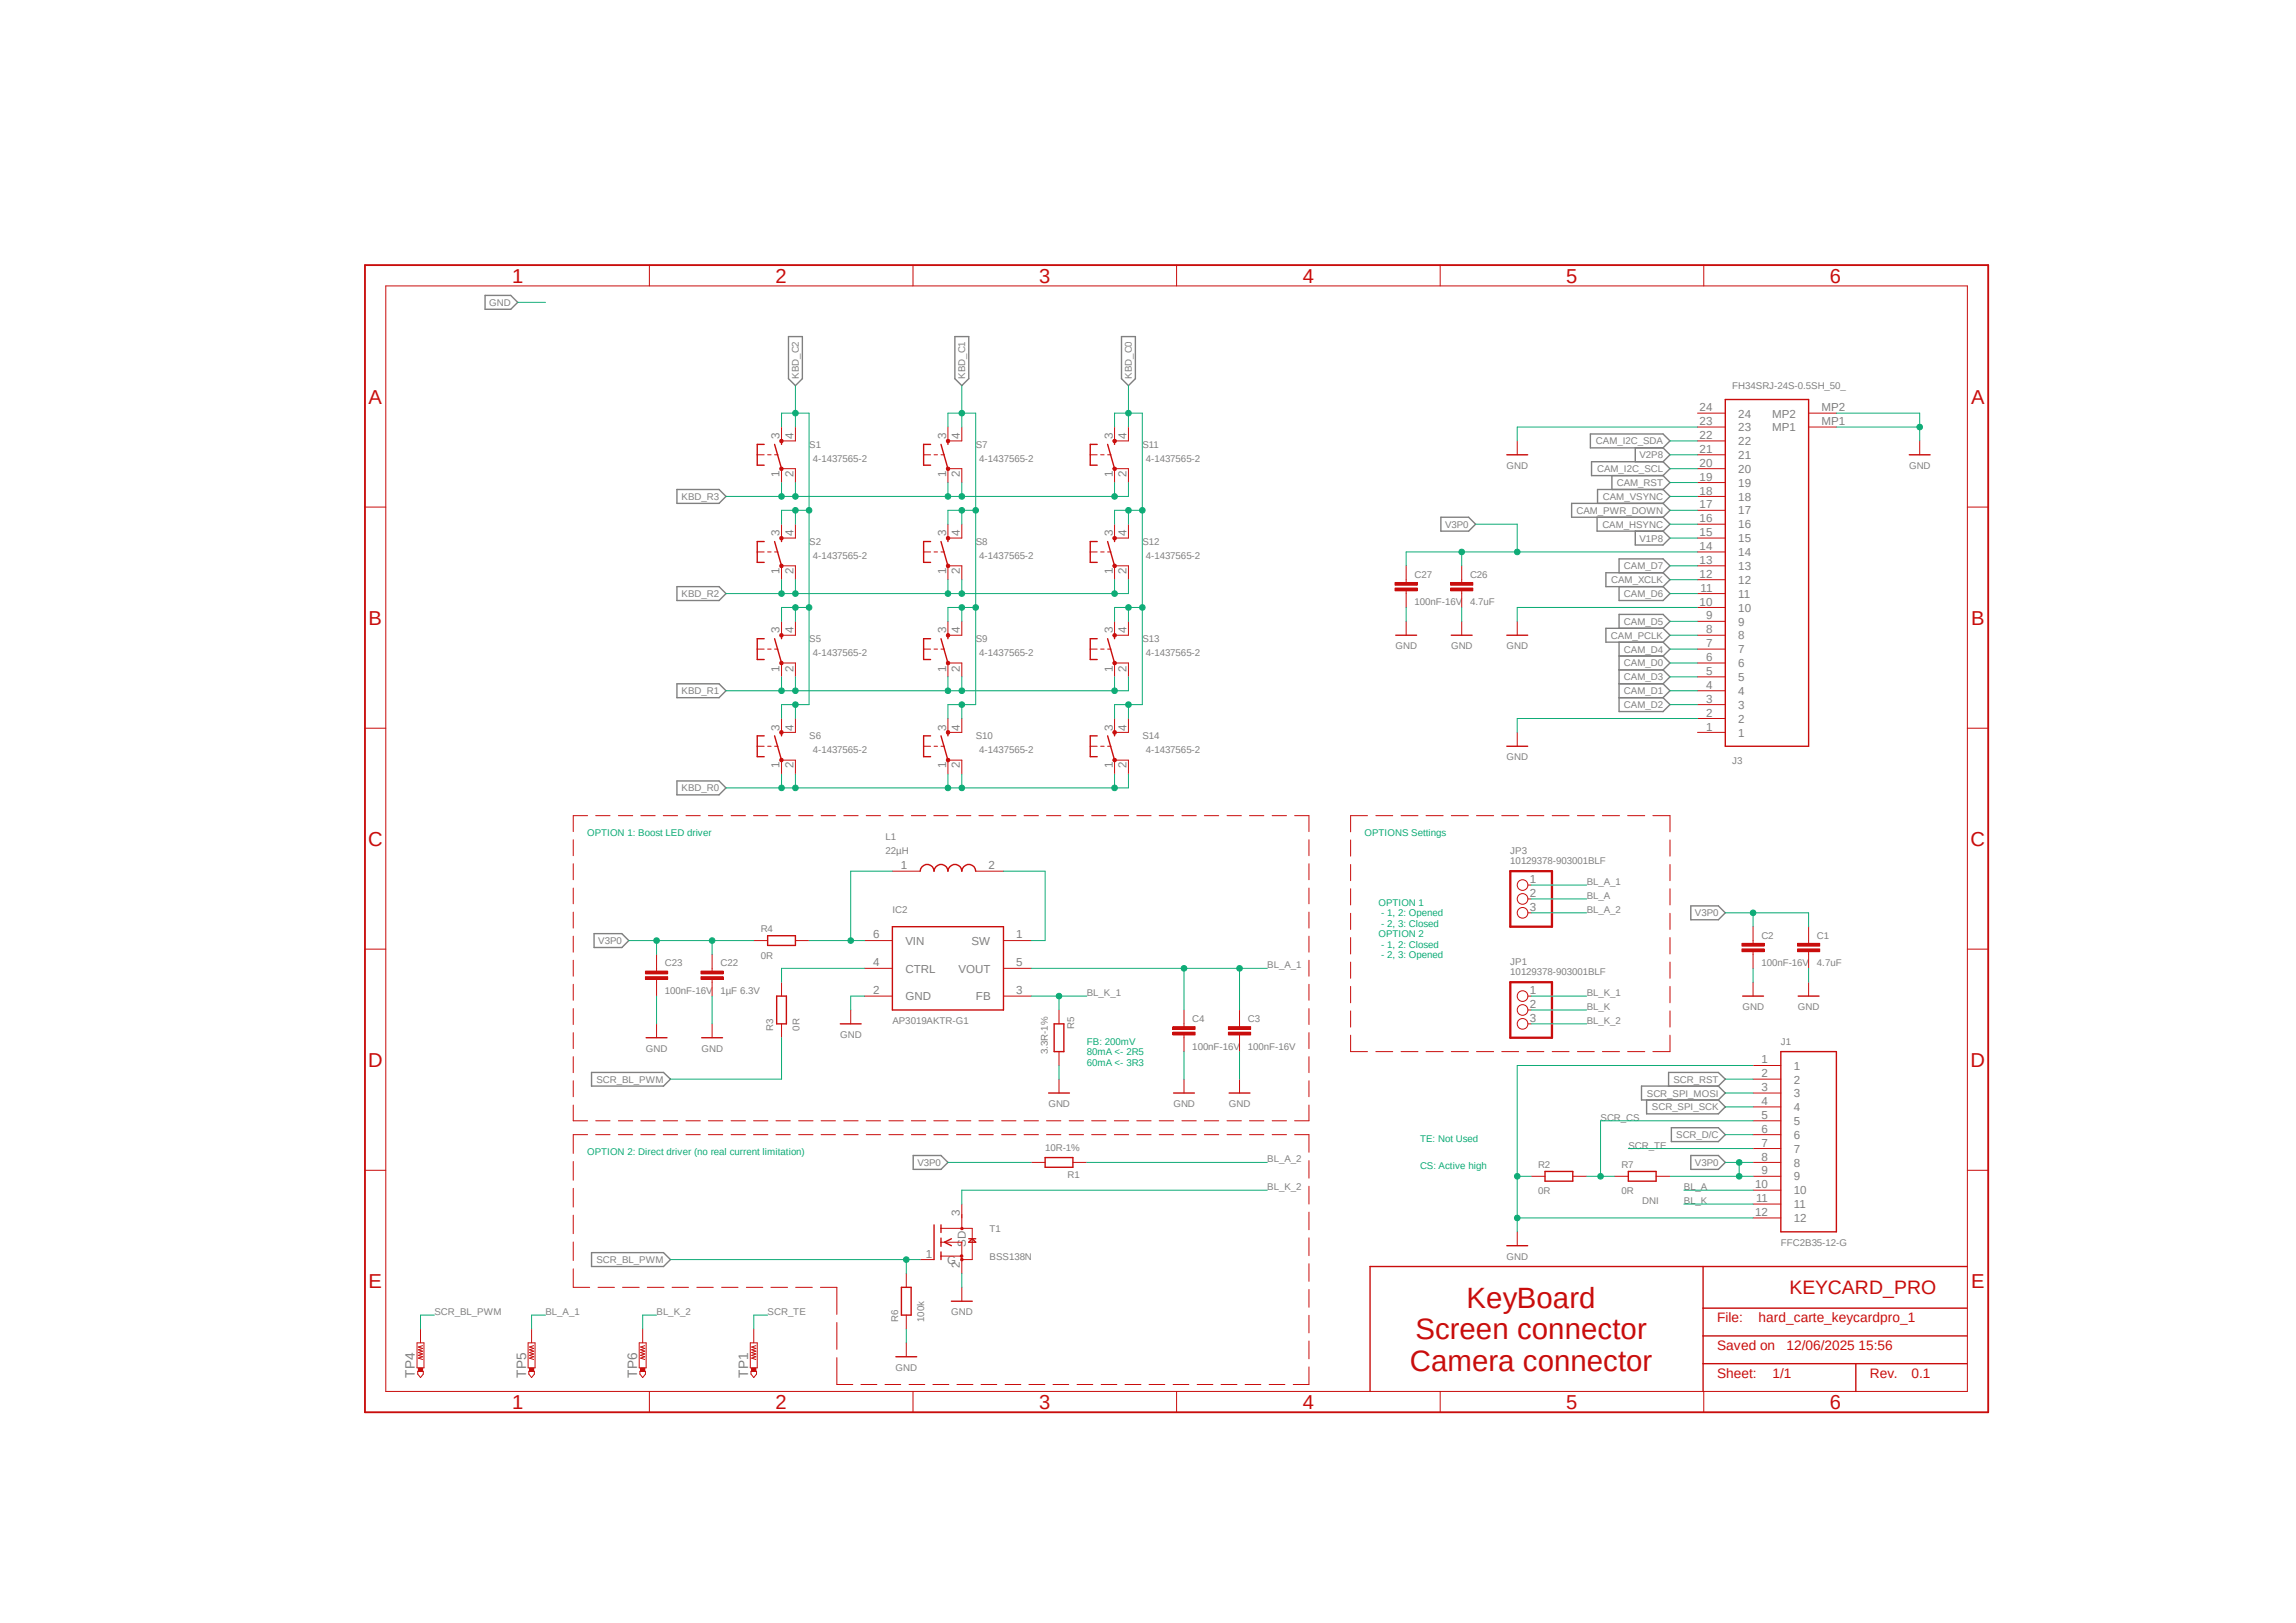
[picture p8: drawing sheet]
<svg xmlns="http://www.w3.org/2000/svg" width="420mm" height="297mm" viewBox="0 0 420 297" stroke-linecap="round" stroke-linejoin="round" font-family="sans-serif">
<defs><g id="words">
<g font-size="5.4" fill="#c90d0c">
<text x="268.3" y="239.4">KeyBoard</text>
<text x="258.9" y="245.1">Screen connector</text>
<text x="257.9" y="250.8">Camera connector</text>
</g>
<g font-size="3.7" fill="#c90d0c">
<text x="93.7" y="51.7">1</text>
<text x="141.9" y="51.7">2</text>
<text x="190.1" y="51.7">3</text>
<text x="238.3" y="51.7">4</text>
<text x="286.5" y="51.7">5</text>
<text x="334.7" y="51.7">6</text>
<text x="67.4" y="73.9">A</text>
<text x="360.5" y="73.9">A</text>
<text x="67.4" y="114.3">B</text>
<text x="360.5" y="114.3">B</text>
<text x="67.4" y="154.8">C</text>
<text x="360.5" y="154.8">C</text>
<text x="67.4" y="195.2">D</text>
<text x="360.5" y="195.2">D</text>
<text x="67.4" y="235.7">E</text>
<text x="360.5" y="235.7">E</text>
<text x="93.7" y="257.8">1</text>
<text x="141.9" y="257.8">2</text>
<text x="190.1" y="257.8">3</text>
<text x="238.3" y="257.8">4</text>
<text x="286.5" y="257.8">5</text>
<text x="334.7" y="257.8">6</text>
</g>
<text font-size="3.6" fill="#c90d0c" x="327.3" y="236.9">KEYCARD_PRO</text>
<g font-size="2.5" fill="#c90d0c">
<text x="314.1" y="241.9">File:</text>
<text x="321.7" y="241.9">hard_carte_keycardpro_1</text>
<text x="314.1" y="247">Saved on</text>
<text x="326.8" y="247">12/06/2025 15:56</text>
<text x="314.1" y="252.1">Sheet:</text>
<text x="324.2" y="252.1">1/1</text>
<text x="342.1" y="252.1">Rev.</text>
<text x="349.6" y="252.1">0.1</text>
</g>
<g font-size="2.5" fill="#808080">
<text x="75.9" y="252.1" transform="rotate(-90 75.9 252.1)">TP4</text>
<text x="96.2" y="252.1" transform="rotate(-90 96.2 252.1)">TP5</text>
<text x="116.5" y="252.1" transform="rotate(-90 116.5 252.1)">TP6</text>
<text x="136.9" y="252.1" transform="rotate(-90 136.9 252.1)">TP1</text>
</g>
<g font-size="2.1" fill="#808080">
<text x="310.9" y="77.8">23</text>
<text x="310.9" y="75.3">24</text>
<text x="318" y="76.4">24</text>
<text x="324.2" y="76.4">MP2</text>
<text x="333.2" y="77.8">MP1</text>
<text x="333.2" y="75.3">MP2</text>
<text x="142.6" y="80.3" transform="rotate(-90 142.6 80.3)">3</text>
<text x="145.1" y="80.3" transform="rotate(-90 145.1 80.3)">4</text>
<text x="173.1" y="80.3" transform="rotate(-90 173.1 80.3)">3</text>
<text x="175.6" y="80.3" transform="rotate(-90 175.6 80.3)">4</text>
<text x="203.5" y="80.3" transform="rotate(-90 203.5 80.3)">3</text>
<text x="206.1" y="80.3" transform="rotate(-90 206.1 80.3)">4</text>
<text x="310.9" y="82.9">21</text>
<text x="310.9" y="80.3">22</text>
<text x="318" y="84">21</text>
<text x="318" y="81.4">22</text>
<text x="318" y="79">23</text>
<text x="324.2" y="78.9">MP1</text>
<text x="142.6" y="87.3" transform="rotate(-90 142.6 87.3)">1</text>
<text x="145.1" y="87.3" transform="rotate(-90 145.1 87.3)">2</text>
<text x="173.1" y="87.3" transform="rotate(-90 173.1 87.3)">1</text>
<text x="175.6" y="87.3" transform="rotate(-90 175.6 87.3)">2</text>
<text x="203.5" y="87.3" transform="rotate(-90 203.5 87.3)">1</text>
<text x="206.1" y="87.3" transform="rotate(-90 206.1 87.3)">2</text>
<text x="310.9" y="88">19</text>
<text x="310.9" y="85.4">20</text>
<text x="318" y="89.1">19</text>
<text x="318" y="86.5">20</text>
<text x="310.9" y="95.6">16</text>
<text x="310.9" y="93">17</text>
<text x="310.9" y="90.5">18</text>
<text x="318" y="94.1">17</text>
<text x="318" y="91.6">18</text>
<text x="142.6" y="98.1" transform="rotate(-90 142.6 98.1)">3</text>
<text x="145.1" y="98.1" transform="rotate(-90 145.1 98.1)">4</text>
<text x="173.1" y="98.1" transform="rotate(-90 173.1 98.1)">3</text>
<text x="175.6" y="98.1" transform="rotate(-90 175.6 98.1)">4</text>
<text x="203.5" y="98.1" transform="rotate(-90 203.5 98.1)">3</text>
<text x="206.1" y="98.1" transform="rotate(-90 206.1 98.1)">4</text>
<text x="310.9" y="100.7">14</text>
<text x="310.9" y="98.1">15</text>
<text x="318" y="101.8">14</text>
<text x="318" y="99.2">15</text>
<text x="318" y="96.7">16</text>
<text x="142.6" y="105.1" transform="rotate(-90 142.6 105.1)">1</text>
<text x="145.1" y="105.1" transform="rotate(-90 145.1 105.1)">2</text>
<text x="173.1" y="105.1" transform="rotate(-90 173.1 105.1)">1</text>
<text x="175.6" y="105.1" transform="rotate(-90 175.6 105.1)">2</text>
<text x="203.5" y="105.1" transform="rotate(-90 203.5 105.1)">1</text>
<text x="206.1" y="105.1" transform="rotate(-90 206.1 105.1)">2</text>
<text x="310.9" y="105.7">12</text>
<text x="310.9" y="103.2">13</text>
<text x="318" y="106.8">12</text>
<text x="318" y="104.3">13</text>
<text x="310.9" y="110.8">10</text>
<text x="311.1" y="108.3">11</text>
<text x="312.1" y="113.4">9</text>
<text x="318" y="111.9">10</text>
<text x="318" y="109.4">11</text>
<text x="142.6" y="115.9" transform="rotate(-90 142.6 115.9)">3</text>
<text x="145.1" y="115.9" transform="rotate(-90 145.1 115.9)">4</text>
<text x="173.1" y="115.9" transform="rotate(-90 173.1 115.9)">3</text>
<text x="175.6" y="115.9" transform="rotate(-90 175.6 115.9)">4</text>
<text x="203.5" y="115.9" transform="rotate(-90 203.5 115.9)">3</text>
<text x="206.1" y="115.9" transform="rotate(-90 206.1 115.9)">4</text>
<text x="312.1" y="118.4">7</text>
<text x="312.1" y="115.9">8</text>
<text x="318" y="119.5">7</text>
<text x="318" y="117">8</text>
<text x="318" y="114.5">9</text>
<text x="142.6" y="122.9" transform="rotate(-90 142.6 122.9)">1</text>
<text x="145.1" y="122.9" transform="rotate(-90 145.1 122.9)">2</text>
<text x="173.1" y="122.9" transform="rotate(-90 173.1 122.9)">1</text>
<text x="175.6" y="122.9" transform="rotate(-90 175.6 122.9)">2</text>
<text x="203.5" y="122.9" transform="rotate(-90 203.5 122.9)">1</text>
<text x="206.1" y="122.9" transform="rotate(-90 206.1 122.9)">2</text>
<text x="312.1" y="123.5">5</text>
<text x="312.1" y="121">6</text>
<text x="318" y="124.6">5</text>
<text x="318" y="122.1">6</text>
<text x="312.1" y="131.1">2</text>
<text x="312.1" y="128.6">3</text>
<text x="312.1" y="126.1">4</text>
<text x="318" y="129.7">3</text>
<text x="318" y="127.2">4</text>
<text x="142.6" y="133.7" transform="rotate(-90 142.6 133.7)">3</text>
<text x="145.1" y="133.7" transform="rotate(-90 145.1 133.7)">4</text>
<text x="173.1" y="133.7" transform="rotate(-90 173.1 133.7)">3</text>
<text x="175.6" y="133.7" transform="rotate(-90 175.6 133.7)">4</text>
<text x="203.5" y="133.7" transform="rotate(-90 203.5 133.7)">3</text>
<text x="206.1" y="133.7" transform="rotate(-90 206.1 133.7)">4</text>
<text x="312.1" y="133.7">1</text>
<text x="318" y="134.8">1</text>
<text x="318" y="132.2">2</text>
<text x="142.6" y="140.6" transform="rotate(-90 142.6 140.6)">1</text>
<text x="145.1" y="140.6" transform="rotate(-90 145.1 140.6)">2</text>
<text x="173.1" y="140.6" transform="rotate(-90 173.1 140.6)">1</text>
<text x="175.6" y="140.6" transform="rotate(-90 175.6 140.6)">2</text>
<text x="203.5" y="140.6" transform="rotate(-90 203.5 140.6)">1</text>
<text x="206.1" y="140.6" transform="rotate(-90 206.1 140.6)">2</text>
<text x="164.8" y="159">1</text>
<text x="180.8" y="159">2</text>
<text x="279.9" y="161.6">1</text>
<text x="279.9" y="164.1">2</text>
<text x="279.9" y="166.7">3</text>
<text x="159.7" y="171.7">6</text>
<text x="165.6" y="172.9">VIN</text>
<text x="177.7" y="172.9">SW</text>
<text x="185.9" y="171.7">1</text>
<text x="159.7" y="176.8">4</text>
<text x="165.6" y="178">CTRL</text>
<text x="175.3" y="178">VOUT</text>
<text x="185.9" y="176.8">5</text>
<text x="159.7" y="181.9">2</text>
<text x="165.6" y="183">GND</text>
<text x="178.5" y="183">FB</text>
<text x="185.9" y="181.9">3</text>
<text x="279.9" y="181.9">1</text>
<text x="279.9" y="184.4">2</text>
<text x="279.9" y="187">3</text>
<text x="322.2" y="194.6">1</text>
<text x="322.2" y="197.1">2</text>
<text x="328.1" y="195.7">1</text>
<text x="322.2" y="199.7">3</text>
<text x="322.2" y="202.2">4</text>
<text x="328.1" y="198.3">2</text>
<text x="328.1" y="200.8">3</text>
<text x="328.1" y="203.3">4</text>
<text x="322.2" y="204.8">5</text>
<text x="322.2" y="207.3">6</text>
<text x="322.2" y="209.8">7</text>
<text x="328.1" y="205.9">5</text>
<text x="328.1" y="208.4">6</text>
<text x="322.2" y="212.4">8</text>
<text x="322.2" y="214.9">9</text>
<text x="328.1" y="210.9">7</text>
<text x="328.1" y="213.5">8</text>
<text x="321.1" y="217.5">10</text>
<text x="321.2" y="220">11</text>
<text x="328.1" y="216">9</text>
<text x="328.1" y="218.6">10</text>
<text x="328.1" y="221.1">11</text>
<text x="175.6" y="222.5" transform="rotate(-90 175.6 222.5)">3</text>
<text x="321.1" y="222.5">12</text>
<text x="328.1" y="223.6">12</text>
<text x="169.3" y="230.2">1</text>
<text x="173.2" y="231.3">G</text>
<text x="175.6" y="232.1" transform="rotate(-90 175.6 232.1)">2</text>
<text x="176.7" y="228.2" transform="rotate(-90 176.7 228.2)">SD</text>
</g>
<g font-size="1.8" fill="#808080">
<text x="89.5" y="56">GND</text>
<text x="146.1" y="69.3" transform="rotate(-90 146.1 69.3)">KBD_C2</text>
<text x="176.6" y="69.3" transform="rotate(-90 176.6 69.3)">KBD_C1</text>
<text x="207.1" y="69.3" transform="rotate(-90 207.1 69.3)">KBD_C0</text>
<text x="316.9" y="71.2">FH34SRJ-24S-0.5SH_50_</text>
<text x="148" y="82">S1</text>
<text x="178.5" y="82">S7</text>
<text x="209" y="82">S11</text>
<text x="291.9" y="81.3">CAM_I2C_SDA</text>
<text x="299.9" y="83.9">V2P8</text>
<text x="148.7" y="84.5">4-1437565-2</text>
<text x="179.1" y="84.5">4-1437565-2</text>
<text x="209.6" y="84.5">4-1437565-2</text>
<text x="275.6" y="85.8">GND</text>
<text x="292.1" y="86.4">CAM_I2C_SCL</text>
<text x="295.7" y="88.9">CAM_RST</text>
<text x="349.2" y="85.8">GND</text>
<text x="124.7" y="91.5">KBD_R3</text>
<text x="288.4" y="94">CAM_PWR_DOWN</text>
<text x="293.2" y="91.5">CAM_VSYNC</text>
<text x="148" y="99.7">S2</text>
<text x="178.5" y="99.7">S8</text>
<text x="209" y="99.7">S12</text>
<text x="264.3" y="96.6">V3P0</text>
<text x="293.1" y="96.6">CAM_HSYNC</text>
<text x="299.9" y="99.1">V1P8</text>
<text x="148.7" y="102.3">4-1437565-2</text>
<text x="179.1" y="102.3">4-1437565-2</text>
<text x="209.6" y="102.3">4-1437565-2</text>
<text x="258.7" y="105.7">C27</text>
<text x="268.9" y="105.7">C26</text>
<text x="294.7" y="106.7">CAM_XCLK</text>
<text x="297.1" y="104.2">CAM_D7</text>
<text x="124.7" y="109.3">KBD_R2</text>
<text x="258.7" y="110.8">100nF-16V</text>
<text x="268.9" y="110.8">4.7uF</text>
<text x="297.1" y="109.3">CAM_D6</text>
<text x="148" y="117.5">S5</text>
<text x="178.5" y="117.5">S9</text>
<text x="209" y="117.5">S13</text>
<text x="255.3" y="118.8">GND</text>
<text x="265.4" y="118.8">GND</text>
<text x="275.6" y="118.8">GND</text>
<text x="294.7" y="116.9">CAM_PCLK</text>
<text x="297.1" y="114.3">CAM_D5</text>
<text x="297.1" y="119.4">CAM_D4</text>
<text x="148.7" y="120.1">4-1437565-2</text>
<text x="179.1" y="120.1">4-1437565-2</text>
<text x="209.6" y="120.1">4-1437565-2</text>
<text x="297.1" y="124.5">CAM_D3</text>
<text x="297.1" y="122">CAM_D0</text>
<text x="124.7" y="127">KBD_R1</text>
<text x="297.1" y="129.6">CAM_D2</text>
<text x="297.1" y="127">CAM_D1</text>
<text x="148" y="135.3">S6</text>
<text x="148.7" y="137.8">4-1437565-2</text>
<text x="178.5" y="135.3">S10</text>
<text x="179.1" y="137.8">4-1437565-2</text>
<text x="209" y="135.3">S14</text>
<text x="209.6" y="137.8">4-1437565-2</text>
<text x="275.6" y="139.1">GND</text>
<text x="316.9" y="139.7">J3</text>
<text x="124.7" y="144.8">KBD_R0</text>
<text x="162" y="153.7">L1</text>
<text x="162" y="156.3">22µH</text>
<text x="276.3" y="158.2">10129378-903001BLF</text>
<text x="276.3" y="156.3">JP3</text>
<text x="290.2" y="162">BL_A_1</text>
<text x="163.2" y="167">IC2</text>
<text x="290.2" y="164.5">BL_A</text>
<text x="290.2" y="167">BL_A_2</text>
<text x="310.1" y="167.7">V3P0</text>
<text x="109.4" y="172.8">V3P0</text>
<text x="139.2" y="170.6">R4</text>
<text x="322.2" y="171.7">C2</text>
<text x="332.4" y="171.7">C1</text>
<text x="121.6" y="176.8">C23</text>
<text x="131.8" y="176.8">C22</text>
<text x="139.2" y="175.4">0R</text>
<text x="231.8" y="177.2">BL_A_1</text>
<text x="276.3" y="178.5">10129378-903001BLF</text>
<text x="276.3" y="176.6">JP1</text>
<text x="322.2" y="176.8">100nF-16V</text>
<text x="332.4" y="176.8">4.7uF</text>
<text x="121.6" y="181.9">100nF-16V</text>
<text x="131.8" y="181.9">1µF 6.3V</text>
<text x="198.8" y="182.3">BL_K_1</text>
<text x="290.2" y="184.8">BL_K</text>
<text x="290.2" y="182.3">BL_K_1</text>
<text x="318.7" y="184.8">GND</text>
<text x="328.9" y="184.8">GND</text>
<text x="141.4" y="188.6" transform="rotate(-90 141.4 188.6)">R3</text>
<text x="146.3" y="188.6" transform="rotate(-90 146.3 188.6)">0R</text>
<text x="153.7" y="189.9">GND</text>
<text x="163.2" y="187.4">AP3019AKTR-G1</text>
<text x="196.5" y="188.3" transform="rotate(-90 196.5 188.3)">R5</text>
<text x="218.1" y="187">C4</text>
<text x="228.3" y="187">C3</text>
<text x="290.2" y="187.4">BL_K_2</text>
<text x="325.8" y="191.2">J1</text>
<text x="118.2" y="192.4">GND</text>
<text x="128.3" y="192.4">GND</text>
<text x="191.7" y="193" transform="rotate(-90 191.7 193)">3.3R-1%</text>
<text x="218.1" y="192.1">100nF-16V</text>
<text x="228.3" y="192.1">100nF-16V</text>
<text x="109.1" y="198.2">SCR_BL_PWM</text>
<text x="191.8" y="202.6">GND</text>
<text x="214.6" y="202.6">GND</text>
<text x="224.8" y="202.6">GND</text>
<text x="301.2" y="200.7">SCR_SPI_MOSI</text>
<text x="302.2" y="203.2">SCR_SPI_SCK</text>
<text x="306.1" y="198.2">SCR_RST</text>
<text x="292.8" y="205.1">SCR_CS</text>
<text x="306.6" y="208.3">SCR_D/C</text>
<text x="167.8" y="213.4">V3P0</text>
<text x="191.2" y="210.7">10R-1%</text>
<text x="195.3" y="215.5">R1</text>
<text x="231.8" y="212.7">BL_A_2</text>
<text x="281.4" y="213.8">R2</text>
<text x="296.6" y="213.8">R7</text>
<text x="297.9" y="210.2">SCR_TE</text>
<text x="310.1" y="213.4">V3P0</text>
<text x="231.8" y="217.8">BL_K_2</text>
<text x="281.4" y="218.6">0R</text>
<text x="296.6" y="218.6">0R</text>
<text x="300.4" y="220.3">DNI</text>
<text x="308" y="217.8">BL_A</text>
<text x="308" y="220.3">BL_K</text>
<text x="181" y="225.4">T1</text>
<text x="325.8" y="228">FFC2B35-12-G</text>
<text x="109.1" y="231.1">SCR_BL_PWM</text>
<text x="181" y="230.5">BSS138N</text>
<text x="275.6" y="230.5">GND</text>
<text x="79.5" y="240.7">SCR_BL_PWM</text>
<text x="99.8" y="240.7">BL_A_1</text>
<text x="120.1" y="240.7">BL_K_2</text>
<text x="140.4" y="240.7">SCR_TE</text>
<text x="164.3" y="241.9" transform="rotate(-90 164.3 241.9)">R6</text>
<text x="169.1" y="241.9" transform="rotate(-90 169.1 241.9)">100k</text>
<text x="174" y="240.7">GND</text>
<text x="163.8" y="250.8">GND</text>
</g>
<g font-size="1.8" fill="#0dab76">
<text x="107.4" y="153.1">OPTION 1: Boost LED driver</text>
<text x="249.6" y="153.1">OPTIONS Settings</text>
<text x="252.1" y="165.8">OPTION 1</text>
<text x="252.7" y="167.7">- 1, 2: Opened</text>
<text x="252.1" y="171.5">OPTION 2</text>
<text x="252.7" y="169.6">- 2, 3: Closed</text>
<text x="252.7" y="173.4">- 1, 2: Closed</text>
<text x="252.7" y="175.3">- 2, 3: Opened</text>
<text x="198.8" y="191.2">FB: 200mV</text>
<text x="198.8" y="193.1">80mA &lt;- 2R5</text>
<text x="198.8" y="195">60mA &lt;- 3R3</text>
<text x="259.8" y="208.9">TE: Not Used</text>
<text x="107.4" y="211.5">OPTION 2: Direct driver (no real current limitation)</text>
<text x="259.8" y="214">CS: Active high</text>
</g>
</g></defs>
<path d="M66.3 48.2l297.8 210.8M364.1 48.2l-297.8 210.8" fill="none" stroke="#fff" stroke-width=".18"/>
<g fill="none" stroke="#808080" stroke-width=".25">
<path d="M88.7 54.1h4.7l1.3 1.2-1.3 1.3h-4.7zM144.2 61.6h2.6v7.7l-1.3 1.3-1.3-1.3zM174.7 61.6h2.5v7.7l-1.3 1.3-1.2-1.3zM205.1 61.6h2.6v7.7l-1.3 1.3-1.3-1.3zM290.9 79.4h13.3l1.3 1.3-1.3 1.3h-13.3zM123.8 89.6h7.7l1.3 1.2-1.3 1.3h-7.7zM263.6 94.7h5l1.3 1.2-1.3 1.3h-5zM292.1 94.7v2.5h12.1M294.9 87v2.6M299.1 97.2v2.5h5.1l1.3-1.2-1.3-1.3M299.1 82v2.5M304.2 92.1h-16.7v2.6h16.7"/>
<path d="M304.2 94.7l1.3 1.2-1.3 1.3M304.2 87l1.3 1.3-1.3 1.3M304.2 89.6h-12v2.5M304.2 84.5h-13.1v2.5h13.1M304.2 84.5l1.3 1.3-1.3 1.2M304.2 92.1l1.3 1.3-1.3 1.3M304.2 82l1.3 1.2-1.3 1.3M304.2 89.6l1.3 1.2-1.3 1.3M123.8 107.4h7.7l1.3 1.2-1.3 1.3h-7.7zM296.2 104.8v-2.5h8l1.3 1.2-1.3 1.3M296.2 107.4v2.5h8l1.3-1.3-1.3-1.2M296.2 115v-2.6h8l1.3 1.3-1.3 1.3"/>
<path d="M296.2 117.5v12.7h8l1.3-1.3-1.3-1.2M304.2 115l1.3 1.2-1.3 1.3M304.2 115h-10.4v2.5h10.4M304.2 104.8h-10.4v2.6h10.4M304.2 117.5l1.3 1.3-1.3 1.3M304.2 104.8l1.3 1.3-1.3 1.3M123.8 125.1h7.7l1.3 1.3-1.3 1.3h-7.7zM296.2 125.1h8M296.2 122.6h8M296.2 120.1h8M296.2 127.7h8M304.2 122.6l1.3 1.3-1.3 1.2"/>
<path d="M304.2 125.1l1.3 1.3-1.3 1.3M304.2 120.1l1.3 1.2-1.3 1.3M123.8 142.9h7.7l1.3 1.3-1.3 1.3h-7.7zM108.7 170.9h5l1.3 1.2-1.3 1.3h-5zM309.3 165.8h5l1.3 1.2-1.3 1.3h-5zM108.2 196.3h13.2l1.2 1.2-1.2 1.3h-13.2zM305.2 198.8v-2.5h9.1l1.3 1.2-1.3 1.3M314.3 198.8l1.3 1.2-1.3 1.3M314.3 198.8h-14v2.5h14M167 211.5h5.1l1.3 1.2-1.3 1.3h-5.1zM301.2 201.3v2.5h13.1l1.3-1.2-1.3-1.3M305.7 206.4h8.6l1.3 1.2-1.3 1.3h-8.6z"/>
<path d="M309.3 211.5h5l1.3 1.2-1.3 1.3h-5zM108.2 229.2h13.2l1.2 1.3-1.2 1.3h-13.2z"/>
</g>
<g fill="none" stroke="#c90d0c" stroke-width=".18">
<path d="M138.5 83.2h1.3M140.4 83.2h.7M141.7 83.2h.6M143 80.7h2.5M143 85.8h2.5M104.9 153.7v2.9M104.9 158.1v2.9M107.5 149.3h-2.6v2.9M109 149.3h2.6M113.1 149.3h2.6M117.2 149.3h2.6M121.3 149.3h2.7"/>
<path d="M125.5 149.3h2.6M129.6 149.3h2.6M133.7 149.3h2.7M137.8 149.3h2.7M141.9 149.3h2.7M146.1 149.3h2.6M150.2 149.3h2.6M154.3 149.3h2.7M158.5 149.3h2.6M162.6 149.3h2.6M166.7 149.3h2.6M170.8 149.3h2.6"/>
<path d="M175 149.3h2.6M179.1 149.3h2.6M183.2 149.3h2.6M187.3 149.3h2.6M191.4 149.3h2.7M195.6 149.3h2.6M199.7 149.3h2.6M203.8 149.3h2.7M207.9 149.3h2.7M212 149.3h2.7M216.2 149.3h2.6M220.3 149.3h2.6"/>
<path d="M224.5 149.3h2.6M228.6 149.3h2.6M232.7 149.3h2.6M236.8 149.3h2.6v2.9M239.4 153.7v2.9M239.4 158.1v2.9M247.1 153.7v3M247.1 158.2v3M250.1 149.3h-3v2.9M251.7 149.3h3.1M256.3 149.3h3.1M260.9 149.3h3.1"/>
<path d="M265.5 149.3h3.1M270.1 149.3h3.1M274.7 149.3h3.1M279.3 149.3h3.1M283.9 149.3h3.1M288.5 149.3h3.1M293.1 149.3h3.1M297.7 149.3h3.2M302.3 149.3h3.2v2.9M305.5 153.7v3M305.5 158.2v3M104.9 162.5v2.9"/>
<path d="M104.9 166.9v2.9M104.9 171.3v2.9M104.9 175.7v2.9M239.4 162.5v2.9M239.4 166.9v2.9M239.4 171.3v2.9M239.4 175.7v2.9M247.1 162.6v3M247.1 167.1v3M247.1 171.6v3M247.1 176.1v2.9M305.5 162.6v3"/>
<path d="M305.5 167.1v3M305.5 171.6v3M305.5 176.1v2.9M104.9 180.1v2.9M104.9 184.6v2.9M104.9 189v2.9M104.9 193.4v2.9M104.9 197.8v2.9M239.4 180.1v2.9M239.4 184.6v2.9M239.4 189v2.9M239.4 193.4v2.9"/>
<path d="M239.4 197.8v2.9M247.1 180.5v3M247.1 185v3M247.1 189.4v3h3M251.7 192.4h3.1M256.3 192.4h3.1M260.9 192.4h3.1M265.5 192.4h3.1M270.1 192.4h3.1M274.7 192.4h3.1M279.3 192.4h3.1M283.9 192.4h3.1"/>
<path d="M288.5 192.4h3.1M293.1 192.4h3.1M297.7 192.4h3.2M305.5 180.5v3M305.5 185v3M305.5 189.4v3h-3.2M104.9 202.2v2.9h2.6M104.9 212.6v3.4M104.9 217.5v3.4M107.5 207.6h-2.6v3.5M109 205.1h2.6M109 207.6h2.6"/>
<path d="M113.1 205.1h2.6M113.1 207.6h2.6M117.2 205.1h2.6M117.2 207.6h2.6M121.3 205.1h2.7M121.3 207.6h2.7M125.5 205.1h2.6M125.5 207.6h2.6M129.6 205.1h2.6M129.6 207.6h2.6M133.7 205.1h2.7M133.7 207.6h2.7"/>
<path d="M137.8 205.1h2.7M137.8 207.6h2.7M141.9 205.1h2.7M141.9 207.6h2.7M146.1 205.1h2.6M146.1 207.6h2.6M150.2 205.1h2.6M150.2 207.6h2.6M154.3 205.1h2.7M154.3 207.6h2.7M158.5 205.1h2.6M158.5 207.6h2.6"/>
<path d="M162.6 205.1h2.6M162.6 207.6h2.6M166.7 205.1h2.6M166.7 207.6h2.6M170.8 205.1h2.6M170.8 207.6h2.6M175 205.1h2.6M175 207.6h2.6M179.1 205.1h2.6M179.1 207.6h2.6M183.2 205.1h2.6M183.2 207.6h2.6"/>
<path d="M187.3 205.1h2.6M187.3 207.6h2.6M191.4 205.1h2.7M191.4 207.6h2.7M195.6 205.1h2.6M195.6 207.6h2.6M199.7 205.1h2.6M199.7 207.6h2.6M203.8 205.1h2.7M203.8 207.6h2.7M207.9 205.1h2.7M207.9 207.6h2.7"/>
<path d="M212 205.1h2.7M212 207.6h2.7M216.2 205.1h2.6M216.2 207.6h2.6M220.3 205.1h2.6M220.3 207.6h2.6M224.5 205.1h2.6M224.5 207.6h2.6M228.6 205.1h2.6M228.6 207.6h2.6M232.7 205.1h2.6M232.7 207.6h2.6"/>
<path d="M236.8 207.6h2.6v3.3M239.4 202.2v2.9h-2.6M239.4 212.4v3.2M239.4 217.1v3.2M104.9 222.4v3.4M104.9 227.3v3.4M104.9 232.2v3.4h3M109.4 235.6h3M113.9 235.6h3M118.4 235.6h3.1M122.9 235.6h3M127.5 235.6h3"/>
<path d="M132 235.6h3M136.5 235.6h3M141 235.6h3.1M145.5 235.6h3.1M150.1 235.6h3v4.9M239.4 221.8v3.2M239.4 226.5v3.3M239.4 231.3v3.2M239.4 236v3.2M153.1 248.5v4.9h2.9M153.1 242v4.9M157.5 253.4h2.9"/>
<path d="M161.9 253.4h2.9M166.3 253.4h2.9M170.6 253.4h3M175 253.4h3M179.5 253.4h2.8M183.9 253.4h2.8M188.2 253.4h2.9M192.6 253.4h2.9M197 253.4h2.9M201.4 253.4h2.9M205.8 253.4h2.9M210.2 253.4h2.9"/>
<path d="M214.6 253.4h2.9M219 253.4h2.9M223.4 253.4h2.9M227.8 253.4h2.8M232.2 253.4h2.8M239.4 240.7v3.2M239.4 245.4v3.3M239.4 250.1v3.3h-2.8"/>
</g>
<path d="M139.8 81.3h-1.3v3.8h1.3M141.7 81.3l1.3 4.5M143 80.7v.6" fill="none" stroke="#c90d0c" stroke-width=".25"/>
<path d="M142.7 85.6h.5v.4h-.5z" fill-rule="evenodd" fill="#c90d0c"/>
<path d="M142.7 85.6h.5v.4h-.5z" fill="none" stroke="#c90d0c" stroke-width=".18"/>
<path d="M142.7 80.5h.5v.4h-.5z" fill-rule="evenodd" fill="#c90d0c"/>
<path d="M143 78.1v2.6M145.5 78.1v2.6M142.7 80.5h.5v.4h-.5zM143 85.8v2.5M143 98.5h2.5M145.5 85.8v2.5M138.5 101h1.3M140.4 101h.7M141.7 101h.6M143 103.5h2.5" fill="none" stroke="#c90d0c" stroke-width=".18"/>
<path d="M139.8 99.1h-1.3v3.8h1.3M141.7 99.1l1.3 4.4M143 98.5v.6" fill="none" stroke="#c90d0c" stroke-width=".25"/>
<path d="M142.7 103.3l.3-.1 .2 .1v.5h-.5z" fill-rule="evenodd" fill="#c90d0c"/>
<path d="M142.7 103.3l.3-.1 .2 .1v.5h-.5z" fill="none" stroke="#c90d0c" stroke-width=".18"/>
<path d="M142.7 98.3h.5v.4h-.5z" fill-rule="evenodd" fill="#c90d0c"/>
<path d="M142.7 98.3h.5v.4h-.5zM143 95.9v2.6M145.5 95.9v2.6M138.5 118.8h1.3M140.4 118.8h.7M141.7 118.8h.6M143 103.5v2.6M143 116.2h2.5M145.5 103.5v2.6M143 121.3h2.5" fill="none" stroke="#c90d0c" stroke-width=".18"/>
<path d="M139.8 116.9h-1.3v3.8h1.3M141.7 116.9l1.3 4.4M143 116.2v.7" fill="none" stroke="#c90d0c" stroke-width=".25"/>
<path d="M142.7 121.1l.3-.1 .2 .1v.5h-.5z" fill-rule="evenodd" fill="#c90d0c"/>
<path d="M142.7 121.1l.3-.1 .2 .1v.5h-.5z" fill="none" stroke="#c90d0c" stroke-width=".18"/>
<path d="M142.7 116l.3-.1 .2 .1v.5h-.5z" fill-rule="evenodd" fill="#c90d0c"/>
<path d="M142.7 116l.3-.1 .2 .1v.5h-.5zM143 113.7v2.5M145.5 113.7v2.5M138.5 136.6h1.3M140.4 136.6h.7M141.7 136.6h.6M143 121.3v2.6M143 134h2.5M143 139.1h2.5M145.5 121.3v2.6" fill="none" stroke="#c90d0c" stroke-width=".18"/>
<path d="M139.8 134.7h-1.3v3.8h1.3M141.7 134.7l1.3 4.4M143 134v.7" fill="none" stroke="#c90d0c" stroke-width=".25"/>
<path d="M142.7 138.9h.5v.4l-.2 .1-.3-.1z" fill-rule="evenodd" fill="#c90d0c"/>
<path d="M142.7 138.9h.5v.4l-.2 .1-.3-.1z" fill="none" stroke="#c90d0c" stroke-width=".18"/>
<circle cx="143" cy="134" r=".34" fill="#c90d0c"/>
<g fill="none" stroke="#c90d0c" stroke-width=".18">
<path d="M169 83.2h1.2M170.9 83.2h.6M172.1 83.2h.7M173.4 80.7h2.5M173.4 85.8h2.5M143 131.5v2.5M143 139.1v2.5M145.5 131.5v2.5M145.5 139.1v2.5"/>
<circle cx="143" cy="134" r=".34"/>
</g>
<path d="M170.2 81.3h-1.2v3.8h1.2M172.1 81.3l1.3 4.5M173.4 80.7v.6" fill="none" stroke="#c90d0c" stroke-width=".25"/>
<path d="M173.2 85.6h.5v.4h-.5z" fill-rule="evenodd" fill="#c90d0c"/>
<path d="M173.2 85.6h.5v.4h-.5z" fill="none" stroke="#c90d0c" stroke-width=".18"/>
<path d="M173.2 80.5h.5v.4h-.5z" fill-rule="evenodd" fill="#c90d0c"/>
<path d="M173.4 78.1v2.6M175.9 78.1v2.6M173.2 80.5h.5v.4h-.5zM173.4 85.8v2.5M173.4 98.5h2.5M175.9 85.8v2.5M169 101h1.2M170.9 101h.6M172.1 101h.7M173.4 103.5h2.5" fill="none" stroke="#c90d0c" stroke-width=".18"/>
<path d="M170.2 99.1h-1.2v3.8h1.2M172.1 99.1l1.3 4.4M173.4 98.5v.6" fill="none" stroke="#c90d0c" stroke-width=".25"/>
<path d="M173.2 103.3l.2-.1 .3 .1v.5h-.5z" fill-rule="evenodd" fill="#c90d0c"/>
<path d="M173.2 103.3l.2-.1 .3 .1v.5h-.5z" fill="none" stroke="#c90d0c" stroke-width=".18"/>
<path d="M173.2 98.3h.5v.4h-.5z" fill-rule="evenodd" fill="#c90d0c"/>
<path d="M173.2 98.3h.5v.4h-.5zM173.4 95.9v2.6M175.9 95.9v2.6M169 118.8h1.2M170.9 118.8h.6M172.1 118.8h.7M173.4 103.5v2.6M173.4 116.2h2.5M175.9 103.5v2.6M173.4 121.3h2.5" fill="none" stroke="#c90d0c" stroke-width=".18"/>
<path d="M170.2 116.9h-1.2v3.8h1.2M172.1 116.9l1.3 4.4M173.4 116.2v.7" fill="none" stroke="#c90d0c" stroke-width=".25"/>
<path d="M173.2 121.1l.2-.1 .3 .1v.5h-.5z" fill-rule="evenodd" fill="#c90d0c"/>
<path d="M173.2 121.1l.2-.1 .3 .1v.5h-.5z" fill="none" stroke="#c90d0c" stroke-width=".18"/>
<path d="M173.2 116l.2-.1 .3 .1v.5h-.5z" fill-rule="evenodd" fill="#c90d0c"/>
<path d="M173.2 116l.2-.1 .3 .1v.5h-.5zM173.4 113.7v2.5M175.9 113.7v2.5M169 136.6h1.2M170.9 136.6h.6M172.1 136.6h.7M173.4 121.3v2.6M173.4 134h2.5M173.4 139.1h2.5M175.9 121.3v2.6" fill="none" stroke="#c90d0c" stroke-width=".18"/>
<path d="M170.2 134.7h-1.2v3.8h1.2M172.1 134.7l1.3 4.4M173.4 134v.7" fill="none" stroke="#c90d0c" stroke-width=".25"/>
<path d="M173.2 138.9h.5v.4l-.3 .1-.2-.1z" fill-rule="evenodd" fill="#c90d0c"/>
<path d="M173.2 138.9h.5v.4l-.3 .1-.2-.1z" fill="none" stroke="#c90d0c" stroke-width=".18"/>
<circle cx="173.4" cy="134" r=".34" fill="#c90d0c"/>
<g fill="none" stroke="#c90d0c" stroke-width=".18">
<path d="M199.4 83.2h1.3M201.3 83.2h.7M202.6 83.2h.6M203.9 80.7h2.5M203.9 85.8h2.5M173.4 131.5v2.5M173.4 139.1v2.5M175.9 131.5v2.5M175.9 139.1v2.5"/>
<circle cx="173.4" cy="134" r=".34"/>
</g>
<path d="M200.7 81.3h-1.3v3.8h1.3M202.6 81.3l1.3 4.5M203.9 80.7v.6" fill="none" stroke="#c90d0c" stroke-width=".25"/>
<path d="M203.7 85.6h.4v.4h-.4l-.2-.2z" fill-rule="evenodd" fill="#c90d0c"/>
<path d="M203.7 85.6h.4v.4h-.4l-.2-.2z" fill="none" stroke="#c90d0c" stroke-width=".18"/>
<path d="M203.7 80.5h.4v.4h-.4l-.2-.2z" fill-rule="evenodd" fill="#c90d0c"/>
<path d="M203.9 78.1v2.6M206.4 78.1v2.6M203.7 80.5h.4v.4h-.4l-.2-.2zM203.9 85.8v2.5M203.9 98.5h2.5M206.4 85.8v2.5M199.4 101h1.3M201.3 101h.7M202.6 101h.6M203.9 103.5h2.5" fill="none" stroke="#c90d0c" stroke-width=".18"/>
<path d="M200.7 99.1h-1.3v3.8h1.3M202.6 99.1l1.3 4.4M203.9 98.5v.6" fill="none" stroke="#c90d0c" stroke-width=".25"/>
<path d="M203.7 103.3l.2-.1 .2 .1v.5h-.4l-.2-.3z" fill-rule="evenodd" fill="#c90d0c"/>
<path d="M203.7 103.3l.2-.1 .2 .1v.5h-.4l-.2-.3z" fill="none" stroke="#c90d0c" stroke-width=".18"/>
<path d="M203.7 98.3h.4v.4h-.4l-.2-.2z" fill-rule="evenodd" fill="#c90d0c"/>
<path d="M203.7 98.3h.4v.4h-.4l-.2-.2zM203.9 95.9v2.6M206.4 95.9v2.6M199.4 118.8h1.3M201.3 118.8h.7M202.6 118.8h.6M203.9 103.5v2.6M203.9 116.2h2.5M206.4 103.5v2.6M203.9 121.3h2.5" fill="none" stroke="#c90d0c" stroke-width=".18"/>
<path d="M200.7 116.9h-1.3v3.8h1.3M202.6 116.9l1.3 4.4M203.9 116.2v.7" fill="none" stroke="#c90d0c" stroke-width=".25"/>
<path d="M203.7 121.1l.2-.1 .2 .1v.5h-.4l-.2-.3z" fill-rule="evenodd" fill="#c90d0c"/>
<path d="M203.7 121.1l.2-.1 .2 .1v.5h-.4l-.2-.3z" fill="none" stroke="#c90d0c" stroke-width=".18"/>
<path d="M203.7 116l.2-.1 .2 .1v.5h-.4l-.2-.3z" fill-rule="evenodd" fill="#c90d0c"/>
<path d="M203.7 116l.2-.1 .2 .1v.5h-.4l-.2-.3zM203.9 113.7v2.5M206.4 113.7v2.5M199.4 136.6h1.3M201.3 136.6h.7M202.6 136.6h.6M203.9 121.3v2.6M203.9 134h2.5M203.9 139.1h2.5M206.4 121.3v2.6" fill="none" stroke="#c90d0c" stroke-width=".18"/>
<path d="M200.7 134.7h-1.3v3.8h1.3M202.6 134.7l1.3 4.4M203.9 134v.7" fill="none" stroke="#c90d0c" stroke-width=".25"/>
<path d="M203.7 138.9h.4v.4l-.2 .1-.2-.1-.2-.2z" fill-rule="evenodd" fill="#c90d0c"/>
<path d="M203.7 138.9h.4v.4l-.2 .1-.2-.1-.2-.2z" fill="none" stroke="#c90d0c" stroke-width=".18"/>
<path d="M203.7 133.8h.4v.5h-.4l-.2-.3z" fill-rule="evenodd" fill="#c90d0c"/>
<path d="M351.2 80.7v2.5M257.2 113.7v2.5M267.4 106.1v.5M267.4 108.1v.5M203.7 133.8h.4v.5h-.4l-.2-.3zM203.9 131.5v2.5M203.9 139.1v2.5M206.4 131.5v2.5M206.4 139.1v2.5" fill="none" stroke="#c90d0c" stroke-width=".18"/>
<path d="M349.2 83.2h3.9M255.3 116.2h3.8" fill="none" stroke="#c90d0c" stroke-width=".25"/>
<path d="M265.3 107.6h4.1v.5h-4.1z" fill-rule="evenodd" fill="#c90d0c"/>
<path d="M265.3 107.6h4.1v.5h-4.1z" fill="none" stroke="#c90d0c" stroke-width=".18"/>
<path d="M265.3 106.6h4.1v.5h-4.1z" fill-rule="evenodd" fill="#c90d0c"/>
<path d="M257.2 106.1v.5M257.2 108.1v.5M265.3 106.6h4.1v.5h-4.1zM267.4 103.5v2.6M267.4 108.6v2.6" fill="none" stroke="#c90d0c" stroke-width=".18"/>
<path d="M255.2 107.6h4v.5h-4z" fill-rule="evenodd" fill="#c90d0c"/>
<path d="M255.2 107.6h4v.5h-4z" fill="none" stroke="#c90d0c" stroke-width=".18"/>
<path d="M255.2 106.6h4v.5h-4z" fill-rule="evenodd" fill="#c90d0c"/>
<path d="M277.5 80.7v2.5M255.2 106.6h4v.5h-4zM257.2 103.5v2.6M257.2 108.6v2.6M267.4 113.7v2.5M277.5 113.7v2.5M277.5 134v2.6M320.7 179.7v2.6M330.8 172.1v.5M330.8 174.2v.5" fill="none" stroke="#c90d0c" stroke-width=".18"/>
<path d="M275.6 83.2h3.8M265.5 116.2h3.8M275.6 116.2h3.8M275.6 136.6h3.8M318.8 182.3h3.8" fill="none" stroke="#c90d0c" stroke-width=".25"/>
<path d="M328.8 173.7h4.1v.5h-4.1z" fill-rule="evenodd" fill="#c90d0c"/>
<path d="M328.8 173.7h4.1v.5h-4.1z" fill="none" stroke="#c90d0c" stroke-width=".18"/>
<path d="M328.8 172.6h4.1v.5h-4.1z" fill-rule="evenodd" fill="#c90d0c"/>
<path d="M320.7 172.1v.5M320.7 174.2v.5M328.8 172.6h4.1v.5h-4.1zM330.8 169.6v2.5M330.8 174.7v2.5" fill="none" stroke="#c90d0c" stroke-width=".18"/>
<path d="M318.6 173.7h4.1v.5h-4.1z" fill-rule="evenodd" fill="#c90d0c"/>
<path d="M318.6 173.7h4.1v.5h-4.1z" fill="none" stroke="#c90d0c" stroke-width=".18"/>
<path d="M318.6 172.6h4.1v.5h-4.1z" fill-rule="evenodd" fill="#c90d0c"/>
<path d="M130.3 177.2v.5M130.3 179.2v.5M318.6 172.6h4.1v.5h-4.1zM320.7 169.6v2.5M320.7 174.7v2.5M330.8 179.7v2.6M155.6 184.8v2.6M193.7 184.8v2.6M193.7 192.4v2.6M193.7 197.5v2.5" fill="none" stroke="#c90d0c" stroke-width=".18"/>
<path d="M153.7 187.4h3.8M192.8 187.4h1.8v5h-1.8zM328.9 182.3h3.8M191.8 200h3.8" fill="none" stroke="#c90d0c" stroke-width=".25"/>
<path d="M128.2 178.7h4.1v.5h-4.1z" fill-rule="evenodd" fill="#c90d0c"/>
<path d="M128.2 178.7h4.1v.5h-4.1z" fill="none" stroke="#c90d0c" stroke-width=".18"/>
<path d="M128.2 177.7h4.1v.5h-4.1z" fill-rule="evenodd" fill="#c90d0c"/>
<path d="M120.1 177.2v.5M120.1 179.2v.5M128.2 177.7h4.1v.5h-4.1zM130.3 174.7v2.5M130.3 179.7v2.6" fill="none" stroke="#c90d0c" stroke-width=".18"/>
<path d="M118.1 178.7h4v.5h-4z" fill-rule="evenodd" fill="#c90d0c"/>
<path d="M118.1 178.7h4v.5h-4z" fill="none" stroke="#c90d0c" stroke-width=".18"/>
<path d="M118.1 177.7h4v.5h-4z" fill-rule="evenodd" fill="#c90d0c"/>
<path d="M118.1 177.7h4v.5h-4zM120.1 174.7v2.5M120.1 179.7v2.6M120.1 187.4v2.5M130.3 187.4v2.5M226.7 187.4v.5M226.7 189.4v.5" fill="none" stroke="#c90d0c" stroke-width=".18"/>
<path d="M118.2 189.9h3.8M128.4 189.9h3.8" fill="none" stroke="#c90d0c" stroke-width=".25"/>
<path d="M224.7 188.9h4.1v.5h-4.1z" fill-rule="evenodd" fill="#c90d0c"/>
<path d="M224.7 188.9h4.1v.5h-4.1z" fill="none" stroke="#c90d0c" stroke-width=".18"/>
<path d="M224.7 187.9h4.1v.5h-4.1z" fill-rule="evenodd" fill="#c90d0c"/>
<g fill="none" stroke="#c90d0c" stroke-width=".18">
<path d="M70.6 52.3h289.3v202.3h-289.3zM118.8 48.5v3.8M167 48.5v3.8M215.2 48.5v3.8M263.4 48.5v3.8M311.7 48.5v3.8M66.8 92.8h3.8M359.9 92.8h3.8M66.8 133.3h3.8M359.9 133.3h3.8M66.8 173.7h3.8M158.2 172.1h5"/>
<path d="M158.2 177.2h5M183.6 172.1h5M183.6 177.2h5M359.9 173.7h3.8M158.2 182.3h5M183.6 182.3h5M216.6 187.4v.5M216.6 189.4v.5M224.7 187.9h4.1v.5h-4.1zM226.7 184.8v2.6M226.7 189.9v2.5M226.7 197.5v2.5"/>
<path d="M66.8 214.2h3.8M359.9 214.2h3.8M118.8 254.6v3.8M167 254.6v3.8M215.2 254.6v3.8M263.4 254.6v3.8M311.7 254.6v3.8"/>
</g>
<path d="M163.2 169.6h20.4v15.2h-20.4zM224.8 200h3.8M311.5 231.8v22.8M311.5 239.4h48.3M359.8 231.8h-109.2v22.8M311.5 249.6h48.3M311.5 244.5h48.3M339.5 249.6v5" fill="none" stroke="#c90d0c" stroke-width=".25"/>
<path d="M66.8 48.5h296.9v209.9h-296.9z" fill="none" stroke="#c90d0c" stroke-width=".34"/>
<path d="M214.5 188.9h4.1v.5h-4.1z" fill-rule="evenodd" fill="#c90d0c"/>
<path d="M214.5 188.9h4.1v.5h-4.1z" fill="none" stroke="#c90d0c" stroke-width=".18"/>
<path d="M214.5 187.9h4.1v.5h-4.1z" fill-rule="evenodd" fill="#c90d0c"/>
<path d="M163.2 159.4h5.1M178.5 159.4h5.1M214.5 187.9h4.1v.5h-4.1zM216.6 184.8v2.6M216.6 189.9v2.5M216.6 197.5v2.5M168.3 230.5h2.6M172.1 227.3h3.8v5.7M172.1 224.8h5.7v5.7h-1.9M172.1 229.9h3.8M175.9 220.3v4.5" fill="none" stroke="#c90d0c" stroke-width=".18"/>
<path d="M168.3 159.4a1.27 1.27 0 0 1 1.3-1.2 1.27 1.27 0 0 1 1.3 1.2 1.27 1.27 0 0 1 1.2-1.2 1.27 1.27 0 0 1 1.3 1.2 1.27 1.27 0 0 1 1.3-1.2 1.27 1.27 0 0 1 1.2 1.2 1.27 1.27 0 0 1 1.3-1.2 1.27 1.27 0 0 1 1.3 1.2M214.7 200h3.8M170.9 224.2v6.3M172.1 224.2v1.4M172.1 226.6v1.5M172.1 229.1v1.4M174 226.7l-1.2 .6 1.2 .7M177.2 226.7h1.3M177.8 226.7l.7 .6h-1.3z" fill="none" stroke="#c90d0c" stroke-width=".25"/>
<path d="M175.8 230.3h.3v.4h-.3z" fill-rule="evenodd" fill="#c90d0c"/>
<path d="M175.8 230.3h.3v.4h-.3z" fill="none" stroke="#c90d0c" stroke-width=".18"/>
<circle cx="175.9" cy="229.9" r=".25" fill="#c90d0c"/>
<circle cx="175.9" cy="229.9" r=".25" fill="none" stroke="#c90d0c" stroke-width=".18"/>
<circle cx="176" cy="224.8" r=".24" fill="#c90d0c"/>
<g fill="none" stroke="#c90d0c" stroke-width=".18">
<path d="M279.5 162h.6M279.5 164.5h.6M279.5 167h.6M279.5 182.3h.6M279.5 184.8h.6M279.5 187.4h.6M320.7 195h5.1M320.7 197.5h5.1M188.6 212.7h2.6M196.3 212.7h2.5M280.1 215.3h2.5M287.7 215.3h2.5"/>
<path d="M295.3 215.3h2.6M302.9 215.3h2.6M320.7 212.7h5.1M320.7 200h5.1M320.7 202.6h5.1M320.7 205.1h5.1M320.7 207.6h5.1M320.7 210.2h5.1M320.7 215.3h5.1M320.7 217.8h5.1M165.8 233v2.6M175.9 235.6v2.5"/>
<path d="M277.5 225.4v2.6M320.7 220.3h5.1M320.7 222.9h5.1M76.3 245.7h1.3v4.6h-1.3zM76.4 251h1v.5l-.5 .6-.5-.6zM77.3 246.3l-.8 .2 .8 .3-.8 .2 .8 .3-.8 .2 .8 .3-.8 .2 .8 .3-.8 .2 .8 .3M165.8 240.7v2.5M165.8 245.7v2.6"/>
<circle cx="278.5" cy="164.5" r=".98"/>
<circle cx="278.5" cy="162" r=".98"/>
<circle cx="278.5" cy="167" r=".98"/>
<circle cx="278.5" cy="182.3" r=".98"/>
<circle cx="278.5" cy="184.8" r=".98"/>
<circle cx="278.5" cy="187.4" r=".98"/>
<circle cx="176" cy="224.8" r=".24"/>
</g>
<path d="M325.8 192.4h10.1v33h-10.1zM191.2 211.8h5.1v1.8h-5.1zM282.6 214.4h5.1v1.8h-5.1zM297.9 214.4h5v1.8h-5zM164.9 235.6h1.8v5.1h-1.8zM174 238.1h3.8M275.6 228h3.8M163.9 248.3h3.8" fill="none" stroke="#c90d0c" stroke-width=".25"/>
<path d="M276.3 159.4h7.6v10.2h-7.6zM276.3 179.7h7.6v10.2h-7.6z" fill="none" stroke="#c90d0c" stroke-width=".42"/>
<path d="M76.5 250.4h.8v.6h-.8z" fill-rule="evenodd" fill="#c90d0c"/>
<path d="M76.5 250.4h.8v.6h-.8zM76.9 243.2v2.5M96.6 245.7h1.3v4.6h-1.3zM96.7 251h1v.5l-.5 .6-.5-.6zM97.6 246.3l-.7 .2 .7 .3-.7 .2 .7 .3-.7 .2 .7 .3-.7 .2 .7 .3-.7 .2 .7 .3" fill="none" stroke="#c90d0c" stroke-width=".18"/>
<path d="M96.9 250.4h.7v.6h-.7z" fill-rule="evenodd" fill="#c90d0c"/>
<path d="M96.9 250.4h.7v.6h-.7zM97.2 243.2v2.5M116.9 245.7h1.3v4.6h-1.3zM117.1 251h1v.5l-.5 .6-.5-.6zM117.9 246.3l-.7 .2 .7 .3-.7 .2 .7 .3-.7 .2 .7 .3-.7 .2 .7 .3-.7 .2 .7 .3" fill="none" stroke="#c90d0c" stroke-width=".18"/>
<path d="M117.2 250.4h.7v.6h-.7z" fill-rule="evenodd" fill="#c90d0c"/>
<g fill="none" stroke="#c90d0c" stroke-width=".18">
<path d="M310.5 78.1h5.1M310.5 75.6h5.1M330.8 78.1h5.1M330.8 75.6h5.1M310.5 98.5h5.1M310.5 95.9h5.1M310.5 93.4h5.1M310.5 90.8h5.1M310.5 88.3h5.1M310.5 85.8h5.1M310.5 83.2h5.1M310.5 80.7h5.1"/>
<path d="M310.5 118.8h5.1M310.5 116.2h5.1M310.5 113.7h5.1M310.5 111.2h5.1M310.5 108.6h5.1M310.5 106.1h5.1M310.5 103.5h5.1M310.5 101h5.1M310.5 134h5.1M310.5 131.5h5.1M310.5 128.9h5.1M310.5 126.4h5.1"/>
<path d="M310.5 123.9h5.1M310.5 121.3h5.1M117.2 250.4h.7v.6h-.7zM117.6 243.2v2.5M137.2 245.7h1.3v4.6h-1.3zM137.4 251h1v.5l-.5 .6-.5-.6zM138.3 246.3l-.8 .2 .8 .3-.8 .2 .8 .3-.8 .2 .8 .3-.8 .2 .8 .3-.8 .2 .8 .3"/>
</g>
<path d="M315.6 73.1h15.2v63.5h-15.2z" fill="none" stroke="#c90d0c" stroke-width=".25"/>
<path d="M137.5 250.4h.8v.6h-.8z" fill-rule="evenodd" fill="#c90d0c"/>
<path d="M137.9 172.1h2.5M143 179.7v2.6M145.5 172.1h2.5M143 187.4v2.5M137.5 250.4h.8v.6h-.8zM137.9 243.2v2.5" fill="none" stroke="#c90d0c" stroke-width=".18"/>
<path d="M140.4 171.2h5.1v1.8h-5.1zM142.1 182.3h1.7v5.1h-1.7z" fill="none" stroke="#c90d0c" stroke-width=".25"/>
<path d="M175.9 75.6h-2.5v2.5M175.9 70.6v7.5" fill="none" stroke="#0dab76" stroke-width=".18"/>
<circle cx="175.9" cy="75.6" r=".51" fill="#0dab76"/>
<g fill="none" stroke="#0dab76" stroke-width=".18">
<path d="M175.9 75.6h2.6v17.8h-5.1"/>
<circle cx="175.9" cy="75.6" r=".51"/>
</g>
<circle cx="175.9" cy="93.4" r=".51" fill="#0dab76"/>
<g fill="none" stroke="#0dab76" stroke-width=".18">
<path d="M173.4 93.4v2.5M175.9 93.4v2.5M178.5 93.4v17.8"/>
<circle cx="175.9" cy="93.4" r=".51"/>
</g>
<circle cx="178.5" cy="93.4" r=".51" fill="#0dab76"/>
<g fill="none" stroke="#0dab76" stroke-width=".18">
<path d="M173.4 111.2h5.1"/>
<circle cx="178.5" cy="93.4" r=".51"/>
</g>
<circle cx="175.9" cy="111.2" r=".51" fill="#0dab76"/>
<g fill="none" stroke="#0dab76" stroke-width=".18">
<path d="M173.4 111.2v2.5M175.9 111.2v2.5M178.5 111.2v17.7"/>
<circle cx="175.9" cy="111.2" r=".51"/>
</g>
<circle cx="178.5" cy="111.2" r=".51" fill="#0dab76"/>
<g fill="none" stroke="#0dab76" stroke-width=".18">
<path d="M178.5 128.9h-2.6v2.6"/>
<circle cx="178.5" cy="111.2" r=".51"/>
</g>
<circle cx="175.9" cy="128.9" r=".51" fill="#0dab76"/>
<g fill="none" stroke="#0dab76" stroke-width=".18">
<path d="M145.5 75.6h-2.5v2.5M145.5 70.6v7.5M175.9 128.9h-2.5v2.6"/>
<circle cx="175.9" cy="128.9" r=".51"/>
</g>
<circle cx="145.5" cy="75.6" r=".51" fill="#0dab76"/>
<g fill="none" stroke="#0dab76" stroke-width=".18">
<path d="M145.5 75.6h2.5v17.8h-5"/>
<circle cx="145.5" cy="75.6" r=".51"/>
</g>
<circle cx="145.5" cy="93.4" r=".51" fill="#0dab76"/>
<g fill="none" stroke="#0dab76" stroke-width=".18">
<path d="M143 93.4v2.5M145.5 93.4v2.5M148 93.4v17.8"/>
<circle cx="145.5" cy="93.4" r=".51"/>
</g>
<circle cx="148" cy="93.4" r=".51" fill="#0dab76"/>
<g fill="none" stroke="#0dab76" stroke-width=".18">
<path d="M143 111.2h5"/>
<circle cx="148" cy="93.4" r=".51"/>
</g>
<circle cx="145.5" cy="111.2" r=".51" fill="#0dab76"/>
<g fill="none" stroke="#0dab76" stroke-width=".18">
<path d="M143 111.2v2.5M145.5 111.2v2.5M148 111.2v17.7"/>
<circle cx="145.5" cy="111.2" r=".51"/>
</g>
<circle cx="148" cy="111.2" r=".51" fill="#0dab76"/>
<g fill="none" stroke="#0dab76" stroke-width=".18">
<path d="M148 128.9h-2.5v2.6"/>
<circle cx="148" cy="111.2" r=".51"/>
</g>
<circle cx="145.5" cy="128.9" r=".51" fill="#0dab76"/>
<g fill="none" stroke="#0dab76" stroke-width=".18">
<path d="M269.9 95.9h7.6v5.1h33M267.4 101h-10.2v2.5M145.5 128.9h-2.5v2.6"/>
<circle cx="145.5" cy="128.9" r=".51"/>
</g>
<circle cx="277.5" cy="101" r=".51" fill="#0dab76"/>
<g fill="none" stroke="#0dab76" stroke-width=".18">
<path d="M277.5 101h-10.1v2.5"/>
<circle cx="277.5" cy="101" r=".51"/>
</g>
<circle cx="267.4" cy="101" r=".51" fill="#0dab76"/>
<g fill="none" stroke="#0dab76" stroke-width=".18">
<path d="M320.7 169.6v-2.6h10.1v2.6"/>
<circle cx="267.4" cy="101" r=".51"/>
</g>
<circle cx="320.7" cy="167" r=".51" fill="#0dab76"/>
<g fill="none" stroke="#0dab76" stroke-width=".18">
<path d="M315.6 167h5.1M173.4 212.7h15.2M315.6 212.7h5.1M318.1 212.7v2.6h2.6"/>
<circle cx="320.7" cy="167" r=".51"/>
</g>
<circle cx="318.1" cy="212.7" r=".51" fill="#0dab76"/>
<g fill="none" stroke="#0dab76" stroke-width=".18">
<path d="M305.5 215.3h12.6"/>
<circle cx="318.1" cy="212.7" r=".51"/>
</g>
<circle cx="318.1" cy="215.3" r=".51" fill="#0dab76"/>
<g fill="none" stroke="#0dab76" stroke-width=".18">
<path d="M120.1 174.7v-2.6h10.2v2.6"/>
<circle cx="318.1" cy="215.3" r=".51"/>
</g>
<circle cx="120.1" cy="172.1" r=".51" fill="#0dab76"/>
<g fill="none" stroke="#0dab76" stroke-width=".18">
<path d="M115 172.1h5.1M130.3 172.1h7.6"/>
<circle cx="120.1" cy="172.1" r=".51"/>
</g>
<circle cx="130.3" cy="172.1" r=".51" fill="#0dab76"/>
<g fill="none" stroke="#0dab76" stroke-width=".18">
<path d="M143 189.9v7.6h-20.4M315.6 197.5h5.1M315.6 200h5.1M315.6 202.6h5.1M168.3 230.5h-2.5v2.5M79.5 240.7h-2.6v2.5"/>
<circle cx="130.3" cy="172.1" r=".51"/>
</g>
<circle cx="165.8" cy="230.5" r=".51" fill="#0dab76"/>
<g fill="none" stroke="#0dab76" stroke-width=".18">
<path d="M335.9 75.6h15.3v5.1M335.9 78.1h15.3M315.6 207.6h5.1M122.6 230.5h43.2"/>
<circle cx="165.8" cy="230.5" r=".51"/>
</g>
<circle cx="351.2" cy="78.1" r=".51" fill="#0dab76"/>
<g fill="none" stroke="#0dab76" stroke-width=".18">
<path d="M94.7 55.3h5.1M310.5 78.1h-33v2.6M257.2 111.2v2.5M267.4 111.2v2.5M310.5 111.2h-33v2.5M310.5 131.5h-33v2.5M320.7 177.2v2.5M330.8 177.2v2.5M120.1 182.3v5.1M130.3 182.3v5.1M158.2 182.3h-2.6v2.5M193.7 195v2.5"/>
<path d="M216.6 192.4v5.1M226.7 192.4v5.1M320.7 195h-43.2v20.3M175.9 233v2.6M320.7 222.9h-43.2v2.5M165.8 243.2v2.5"/>
<circle cx="351.2" cy="78.1" r=".51"/>
</g>
<circle cx="277.5" cy="222.9" r=".51" fill="#0dab76"/>
<g fill="none" stroke="#0dab76" stroke-width=".18">
<path d="M280.1 215.3h-2.6v7.6"/>
<circle cx="277.5" cy="222.9" r=".51"/>
</g>
<circle cx="277.5" cy="215.3" r=".51" fill="#0dab76"/>
<g fill="none" stroke="#0dab76" stroke-width=".18">
<path d="M305.5 95.9h5M305.5 88.3h5M305.5 85.8h5M305.5 93.4h5M305.5 98.5h5M305.5 83.2h5M305.5 80.7h5M305.5 90.8h5M305.5 116.2h5M305.5 108.6h5M305.5 113.7h5M305.5 118.8h5"/>
<path d="M305.5 103.5h5M305.5 123.9h5M305.5 128.9h5M305.5 126.4h5M305.5 121.3h5M143 141.6v2.6M145.5 141.6v2.6h-12.7"/>
<circle cx="277.5" cy="215.3" r=".51"/>
</g>
<circle cx="143" cy="144.2" r=".51" fill="#0dab76"/>
<g fill="none" stroke="#0dab76" stroke-width=".18">
<path d="M173.4 141.6v2.6h-27.9"/>
<circle cx="143" cy="144.2" r=".51"/>
</g>
<circle cx="145.5" cy="144.2" r=".51" fill="#0dab76"/>
<g fill="none" stroke="#0dab76" stroke-width=".18">
<path d="M175.9 141.6v2.6h-2.5"/>
<circle cx="145.5" cy="144.2" r=".51"/>
</g>
<circle cx="173.4" cy="144.2" r=".51" fill="#0dab76"/>
<g fill="none" stroke="#0dab76" stroke-width=".18">
<path d="M203.9 141.6v2.6h-28"/>
<circle cx="173.4" cy="144.2" r=".51"/>
</g>
<circle cx="175.9" cy="144.2" r=".51" fill="#0dab76"/>
<g fill="none" stroke="#0dab76" stroke-width=".18">
<path d="M206.4 141.6v2.6h-2.5"/>
<circle cx="175.9" cy="144.2" r=".51"/>
</g>
<circle cx="203.9" cy="144.2" r=".51" fill="#0dab76"/>
<g fill="none" stroke="#0dab76" stroke-width=".18">
<path d="M143 123.9v2.5M145.5 123.9v2.5h-12.7"/>
<circle cx="203.9" cy="144.2" r=".51"/>
</g>
<circle cx="143" cy="126.4" r=".51" fill="#0dab76"/>
<g fill="none" stroke="#0dab76" stroke-width=".18">
<path d="M173.4 123.9v2.5h-27.9"/>
<circle cx="143" cy="126.4" r=".51"/>
</g>
<circle cx="145.5" cy="126.4" r=".51" fill="#0dab76"/>
<g fill="none" stroke="#0dab76" stroke-width=".18">
<path d="M175.9 123.9v2.5h-2.5"/>
<circle cx="145.5" cy="126.4" r=".51"/>
</g>
<circle cx="173.4" cy="126.4" r=".51" fill="#0dab76"/>
<g fill="none" stroke="#0dab76" stroke-width=".18">
<path d="M203.9 123.9v2.5h-28"/>
<circle cx="173.4" cy="126.4" r=".51"/>
</g>
<circle cx="175.9" cy="126.4" r=".51" fill="#0dab76"/>
<g fill="none" stroke="#0dab76" stroke-width=".18">
<path d="M206.4 123.9v2.5h-2.5"/>
<circle cx="175.9" cy="126.4" r=".51"/>
</g>
<circle cx="203.9" cy="126.4" r=".51" fill="#0dab76"/>
<g fill="none" stroke="#0dab76" stroke-width=".18">
<path d="M143 106.1v2.5M145.5 106.1v2.5h-12.7"/>
<circle cx="203.9" cy="126.4" r=".51"/>
</g>
<circle cx="143" cy="108.6" r=".51" fill="#0dab76"/>
<g fill="none" stroke="#0dab76" stroke-width=".18">
<path d="M173.4 106.1v2.5h-27.9"/>
<circle cx="143" cy="108.6" r=".51"/>
</g>
<circle cx="145.5" cy="108.6" r=".51" fill="#0dab76"/>
<g fill="none" stroke="#0dab76" stroke-width=".18">
<path d="M175.9 106.1v2.5h-2.5"/>
<circle cx="145.5" cy="108.6" r=".51"/>
</g>
<circle cx="173.4" cy="108.6" r=".51" fill="#0dab76"/>
<g fill="none" stroke="#0dab76" stroke-width=".18">
<path d="M203.9 106.1v2.5h-28"/>
<circle cx="173.4" cy="108.6" r=".51"/>
</g>
<circle cx="175.9" cy="108.6" r=".51" fill="#0dab76"/>
<g fill="none" stroke="#0dab76" stroke-width=".18">
<path d="M206.4 106.1v2.5h-2.5"/>
<circle cx="175.9" cy="108.6" r=".51"/>
</g>
<circle cx="203.9" cy="108.6" r=".51" fill="#0dab76"/>
<g fill="none" stroke="#0dab76" stroke-width=".18">
<path d="M143 88.3v2.5M145.5 88.3v2.5h-12.7"/>
<circle cx="203.9" cy="108.6" r=".51"/>
</g>
<circle cx="143" cy="90.8" r=".51" fill="#0dab76"/>
<g fill="none" stroke="#0dab76" stroke-width=".18">
<path d="M173.4 88.3v2.5h-27.9"/>
<circle cx="143" cy="90.8" r=".51"/>
</g>
<circle cx="145.5" cy="90.8" r=".51" fill="#0dab76"/>
<g fill="none" stroke="#0dab76" stroke-width=".18">
<path d="M175.9 88.3v2.5h-2.5"/>
<circle cx="145.5" cy="90.8" r=".51"/>
</g>
<circle cx="173.4" cy="90.8" r=".51" fill="#0dab76"/>
<g fill="none" stroke="#0dab76" stroke-width=".18">
<path d="M203.9 88.3v2.5h-28"/>
<circle cx="173.4" cy="90.8" r=".51"/>
</g>
<circle cx="175.9" cy="90.8" r=".51" fill="#0dab76"/>
<g fill="none" stroke="#0dab76" stroke-width=".18">
<path d="M206.4 88.3v2.5h-2.5"/>
<circle cx="175.9" cy="90.8" r=".51"/>
</g>
<circle cx="203.9" cy="90.8" r=".51" fill="#0dab76"/>
<g fill="none" stroke="#0dab76" stroke-width=".18">
<path d="M305.5 106.1h5M183.6 159.4h7.6v12.7h-2.6M280.1 164.5h10.1M280.1 184.8h10.1M290.2 215.3h5.1M297.9 210.2h22.8M308 217.8h12.7M320.7 205.1h-27.9v10.2M308 220.3h12.7M140.4 240.7h-2.5v2.5"/>
<circle cx="203.9" cy="90.8" r=".51"/>
</g>
<circle cx="292.8" cy="215.3" r=".51" fill="#0dab76"/>
<g fill="none" stroke="#0dab76" stroke-width=".18">
<path d="M206.4 75.6h-2.5v2.5M206.4 70.6v7.5"/>
<circle cx="292.8" cy="215.3" r=".51"/>
</g>
<circle cx="206.4" cy="75.6" r=".51" fill="#0dab76"/>
<g fill="none" stroke="#0dab76" stroke-width=".18">
<path d="M206.4 75.6h2.6v17.8h-5.1"/>
<circle cx="206.4" cy="75.6" r=".51"/>
</g>
<circle cx="206.4" cy="93.4" r=".51" fill="#0dab76"/>
<g fill="none" stroke="#0dab76" stroke-width=".18">
<path d="M203.9 93.4v2.5M206.4 93.4v2.5M209 93.4v17.8"/>
<circle cx="206.4" cy="93.4" r=".51"/>
</g>
<circle cx="209" cy="93.4" r=".51" fill="#0dab76"/>
<g fill="none" stroke="#0dab76" stroke-width=".18">
<path d="M203.9 111.2h5.1"/>
<circle cx="209" cy="93.4" r=".51"/>
</g>
<circle cx="206.4" cy="111.2" r=".51" fill="#0dab76"/>
<g fill="none" stroke="#0dab76" stroke-width=".18">
<path d="M203.9 111.2v2.5M206.4 111.2v2.5M209 111.2v17.7"/>
<circle cx="206.4" cy="111.2" r=".51"/>
</g>
<circle cx="209" cy="111.2" r=".51" fill="#0dab76"/>
<g fill="none" stroke="#0dab76" stroke-width=".18">
<path d="M209 128.9h-2.6v2.6"/>
<circle cx="209" cy="111.2" r=".51"/>
</g>
<circle cx="206.4" cy="128.9" r=".51" fill="#0dab76"/>
<g fill="none" stroke="#0dab76" stroke-width=".18">
<path d="M206.4 128.9h-2.5v2.6M188.6 177.2h43.2M226.7 177.2v7.6"/>
<circle cx="206.4" cy="128.9" r=".51"/>
</g>
<circle cx="226.7" cy="177.2" r=".51" fill="#0dab76"/>
<g fill="none" stroke="#0dab76" stroke-width=".18">
<path d="M216.6 177.2v7.6"/>
<circle cx="226.7" cy="177.2" r=".51"/>
</g>
<circle cx="216.6" cy="177.2" r=".51" fill="#0dab76"/>
<g fill="none" stroke="#0dab76" stroke-width=".18">
<path d="M280.1 162h10.1M188.6 182.3h10.2M193.7 182.3v2.5M99.8 240.7h-2.6v2.5"/>
<circle cx="216.6" cy="177.2" r=".51"/>
</g>
<circle cx="193.7" cy="182.3" r=".51" fill="#0dab76"/>
<g fill="none" stroke="#0dab76" stroke-width=".18">
<path d="M163.2 159.4h-7.6v12.7M148 172.1h10.2M158.2 177.2h-15.2v2.5M280.1 167h10.1M280.1 182.3h10.1M280.1 187.4h10.1M198.8 212.7h33M231.8 217.8h-55.9v2.5M120.1 240.7h-2.5v2.5"/>
<circle cx="193.7" cy="182.3" r=".51"/>
</g>
<circle cx="155.6" cy="172.1" r=".51" fill="#0dab76"/>
<circle cx="155.6" cy="172.1" r=".51" fill="none" stroke="#0dab76" stroke-width=".18"/>
<use href="#words"/>
</svg>
